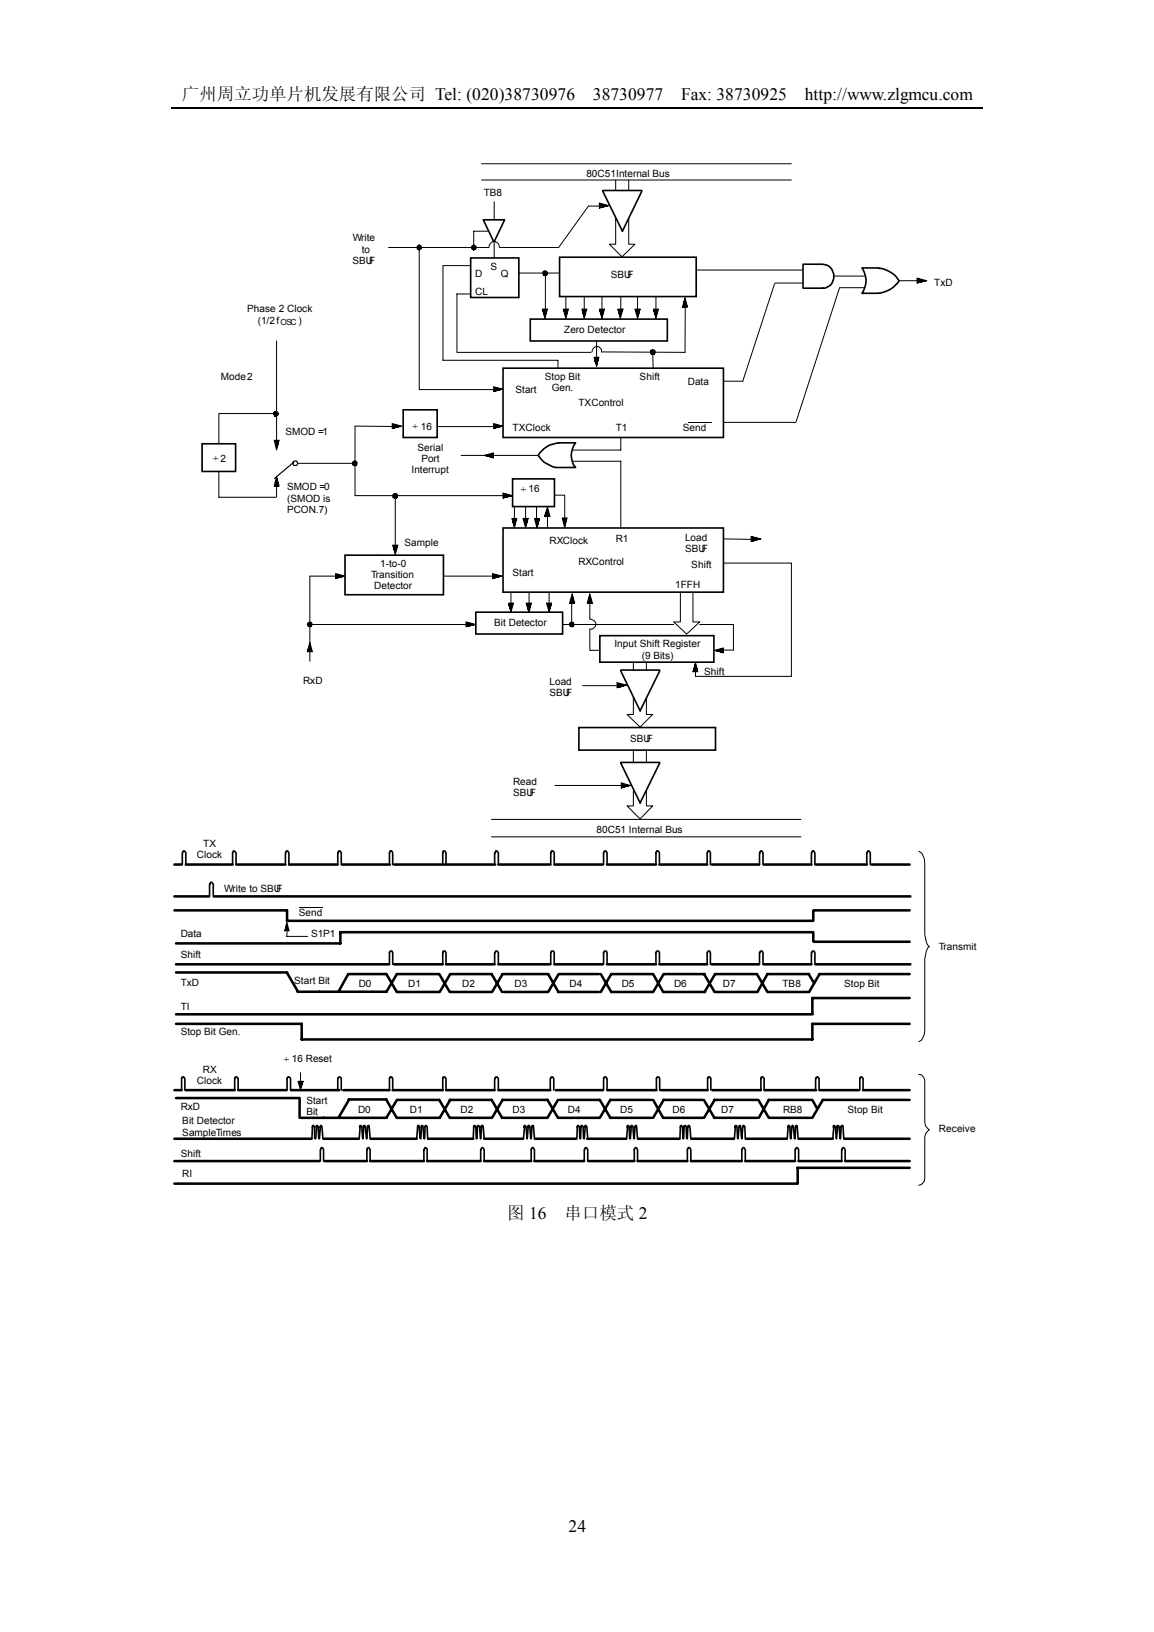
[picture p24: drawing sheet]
<svg xmlns="http://www.w3.org/2000/svg" width="210mm" height="297mm" viewBox="0 0 210 297" stroke-linecap="round" stroke-linejoin="round" font-family="sans-serif">
<defs><g id="words">
<g font-size="3.2">
<text x="33.1" y="18.2">广州周立功单片机发展有限公司 Tel: (020)38730976</text>
<text x="107.8" y="18.2">38730977</text>
<text x="123.9" y="18.2">Fax: 38730925</text>
<text x="146.4" y="18.2">http://www.zlgmcu.com</text>
<text x="92.3" y="221.9">图 16</text>
<text x="102.7" y="221.9">串口模式 2</text>
<text x="103.4" y="278.8">24</text>
</g>
<g font-size="1.8">
<text x="88" y="35.7">TB8</text>
<text x="106.7" y="32.2">80C51 Internal Bus</text>
<text x="64.1" y="48">SBUF</text>
<text x="64.2" y="43.9">Write</text>
<text x="65.8" y="46">to</text>
<text x="86.5" y="50.4">D</text>
<text x="86.5" y="53.6">CL</text>
<text x="89.2" y="49.2">S</text>
<text x="91.1" y="50.4">Q</text>
<text x="111.1" y="50.6">SBUF</text>
<text x="169.9" y="52.1">TxD</text>
<text x="45" y="56.8">Phase 2 Clock</text>
<text x="46.9" y="58.9">(1/2f</text>
<text x="54.3" y="58.9">)</text>
<text x="102.6" y="60.6">Zero Detector</text>
<text x="40.2" y="69.1">Mode2</text>
<text x="93.8" y="71.5">Start</text>
<text x="99.1" y="69.1">Stop Bit</text>
<text x="100.3" y="71.2">Gen.</text>
<text x="116.3" y="69.1">Shift</text>
<text x="125.1" y="70">Data</text>
<text x="105.2" y="73.8">TXControl</text>
<text x="38.7" y="83.9">÷ 2</text>
<text x="51.9" y="79.1">SMOD =1</text>
<text x="75" y="78.1">÷ 16</text>
<text x="76" y="82.1">Serial</text>
<text x="93.2" y="78.5">TXClock</text>
<text x="112" y="78.5">T1</text>
<text x="124.2" y="78.5">Send</text>
<text x="52.2" y="89.1">SMOD =0</text>
<text x="74.9" y="86.1">Interrupt</text>
<text x="76.6" y="84.1">Port</text>
<text x="94.7" y="89.5">÷ 16</text>
<text x="52.2" y="91.4">(SMOD is</text>
<text x="52.2" y="93.4">PCON.7)</text>
<text x="73.6" y="99.3">Sample</text>
<text x="100" y="99">RXClock</text>
<text x="112" y="98.7">R1</text>
<text x="124.6" y="98.5">Load</text>
<text x="124.6" y="100.5">SBUF</text>
<text x="67.5" y="105.2">Transition</text>
<text x="68.1" y="107.2">Detector</text>
<text x="69.1" y="103.1">1-to-0</text>
<text x="93.2" y="104.9">Start</text>
<text x="105.2" y="102.8">RXControl</text>
<text x="122.8" y="106.9">1FFH</text>
<text x="125.7" y="103.4">Shift</text>
<text x="89.9" y="114">Bit Detector</text>
<text x="111.8" y="117.8">Input Shift Register</text>
<text x="116.7" y="119.9">(9 Bits)</text>
<text x="55.1" y="124.5">RxD</text>
<text x="100" y="124.7">Load</text>
<text x="128.1" y="122.8">Shift</text>
<text x="100" y="126.7">SBUF</text>
<text x="114.6" y="135.1">SBUF</text>
<text x="93.3" y="142.9">Read</text>
<text x="93.3" y="145">SBUF</text>
<text x="37" y="154.2">TX</text>
<text x="108.5" y="151.5">80C51 Internal Bus</text>
<text x="35.8" y="156.2">Clock</text>
<text x="40.8" y="162.4">Write to SBU</text>
<text x="50.3" y="162.4">F</text>
<text x="54.4" y="166.8">Send</text>
<text x="32.9" y="170.6">Data</text>
<text x="56.6" y="170.6">S1P1</text>
<text x="170.8" y="173">Transmit</text>
<text x="32.9" y="174.4">Shift</text>
<text x="32.9" y="179.4">TxD</text>
<text x="53.5" y="179.1">Start Bit</text>
<text x="65.2" y="179.7">D0</text>
<text x="74.3" y="179.7">D1</text>
<text x="84.1" y="179.7">D2</text>
<text x="93.6" y="179.7">D3</text>
<text x="103.6" y="179.7">D4</text>
<text x="113.1" y="179.7">D5</text>
<text x="122.6" y="179.7">D6</text>
<text x="131.5" y="179.7">D7</text>
<text x="142.3" y="179.7">TB8</text>
<text x="153.6" y="179.7">Stop Bit</text>
<text x="32.9" y="183.8">TI</text>
<text x="32.9" y="188.4">Stop Bit Gen.</text>
<text x="35.8" y="197.3">Clock</text>
<text x="36.9" y="195.3">RX</text>
<text x="51.6" y="193.2">÷ 16 Reset</text>
<text x="32.9" y="201.9">RxD</text>
<text x="55.7" y="200.9">Start</text>
<text x="55.7" y="202.9">Bit</text>
<text x="65.1" y="202.6">D0</text>
<text x="74.6" y="202.6">D1</text>
<text x="83.8" y="202.6">D2</text>
<text x="93.2" y="202.6">D3</text>
<text x="103.3" y="202.6">D4</text>
<text x="112.8" y="202.6">D5</text>
<text x="122.3" y="202.6">D6</text>
<text x="131.2" y="202.6">D7</text>
<text x="142.4" y="202.6">RB8</text>
<text x="154.1" y="202.6">Stop Bit</text>
<text x="33.2" y="204.7">Bit Detector</text>
<text x="33.2" y="206.7">SampleTimes</text>
<text x="170.8" y="206.1">Receive</text>
<text x="32.9" y="210.5">Shift</text>
<text x="33.2" y="214.3">RI</text>
</g>
<text font-size="1.5" x="51" y="59.2">OSC</text>
</g></defs>
<path d="M31.2 19.6h147.6" fill="none" stroke="#000" stroke-width=".25"/>
<g fill="none" stroke="#000" stroke-width=".18">
<path d="M87.6 29.8h56.3M87.6 32.8h56.3M89.9 36.7v3.3M107 37.5l-5.4 7.5h-10.7M107.1 37.5h1.9M109 37.8v-.8l1.7 .4-1.7 .5M112 39.7v4.7h-1.2l2.3 2.3 2.4-2.3h-1.1v-4.6M112 32.8v1.9M114.4 32.8v1.9M76.3 45h.1M76.3 45v25.9h13.5M85.6 48.3h-5v17.3h20.9v1.4"/>
<path d="M85.6 53.5h-2.5v10.6M85.9 44.7l.3-.1 .2 .1 .2 .2v.3l-.4 .3-.2-.1-.2-.2zM86.2 45h.1M88.9 42.1h-2.7v2.9M89.9 43.9a1.1 1.1 0 0 1 .9 1.1M89.9 44v2.9M90.1 44a.96 .96 0 0 0-1.2 1h-18.2M94.4 49.7h7.4M98.7 56.3h.9l-.5 1.7zM98.8 49.4l.5-.1 .3 .2v.4l-.3 .3h-.4l-.2-.3zM99.2 49.7h.1M99.2 49.7v6.7"/>
<path d="M102.5 56.3l.4 1.7 .5-1.7h-.9M102.9 54v2.3M105.8 56.3l.5 1.7 .4-1.7h-.8M106.3 54v2.3M109 56.3l.5 1.7 .5-1.7h-.9M109.5 54v2.3M112.4 56.3l.4 1.7 .5-1.7M112.5 56.3h.9M112.9 54v2.3M115.5 56.3h.9l-.4 1.7zM116 54v2.3M118.8 56.3l.5 1.7 .5-1.7h-.9"/>
<path d="M119.3 54v2.3M124.6 54.2l.4 1.7h-.9zM124.6 55.9v8.2h-15.2v-.5l-.5-.5h-.3M126.6 49.1h19.5M140.9 51.6l-5.8 17.8h-3.4M141 51.5h5.1M151.7 50.2h5.7M152.7 52.4l-7.9 24.4M152.8 52.4h4.5M163.5 51.1h3.4M166.8 51.5v-.9l1.8 .5-1.8 .4M39.8 75.3h10.4"/>
<path d="M39.8 75.4v5.4M49.9 75l.4-.1a.42 .42 0 0 1 .3 .6l-.3 .2h-.3l-.3-.4zM50.2 75.3h.1M50.3 62.1v18.3M71.3 77.1l1.7 .5-1.7 .4zM72.7 77.6h-8.1v12.6h26.9M79.5 77.6h10.3M83.1 64.1h24.4M89.8 77.1l1.7 .5-1.7 .4zM89.8 71.2v-.8l1.7 .4-1.7 .5M108 65l.5 1.7 .4-1.7h-.8M108.5 62.1v2.8"/>
<path d="M108.7 63.1a.91 .91 0 0 0-1 1M112.9 79.7v2.2h-8.7M118.4 63.8l.5-.1 .3 .2v.4l-.3 .2h-.4l-.2-.2zM118.7 64.1h.1M118.7 64.1l.1 2.9M125.2 76.9h4.3M131.7 76.9h13M39.8 85.8v4.7M39.8 90.5h10.4M49.9 80.1h.9l-.5 1.8zM50.3 88v2.5M50.7 88.5h-.8l.4-1.8 .5 1.8"/>
<path d="M54.3 84.3h10.3M64.6 84.3h.1M71.4 99.2h1l-.5 1.7zM71.4 90.1l.3-.3h.4l.2 .3v.4l-.2 .2h-.4l-.3-.2zM71.9 90.3h.1M71.9 90.3v9.1M83.9 82.9h14.1M89.8 82.4l-1.7 .5 1.7 .5v-.9M91.5 90.6v-.9l1.7 .5-1.7 .5M93.1 94.4l.5 1.7 .4-1.7h-.8M93.6 92.2v2.2M95.1 94.4h1l-.5 1.7z"/>
<path d="M95.6 92.2v2.2M97.2 94.4h.9l-.4 1.7zM97.6 92.2v2.2M99.6 94v2.1M100 94h-1l.6-1.7 .4 1.7M100.9 90.1h1.8M102.2 94.3l.5 1.7 .4-1.7h-.8M102.7 90.2v4.2M104.2 83.9h8.7v12.2M131.6 98.1l5 .1M136.6 97.6l1.8 .5-1.8 .5zM56.1 113.3l.3-.1 .3 .1 .1 .4a.47 .47 0 0 1-.4 .4 .47 .47 0 0 1-.5-.4z"/>
<path d="M56.4 116.9l.4 1.7h-.9zM56.4 113.7h.1M56.4 113.7h28.4M61.1 105.2v-.8l1.7 .5-1.7 .4M61.1 104.9h-4.7v15.5M80.7 104.9h8.9M84.8 114v-.8l1.7 .5-1.7 .4M89.6 105.2v-.8l1.7 .5-1.7 .4M92.5 109.8l.4 1.6 .5-1.6h-.8M92.9 107.8v2.1M95.7 109.8l.5 1.6 .5-1.6h-.9M96.2 107.8v2.1"/>
<path d="M99.4 109.8h.9l-.4 1.6zM99.9 107.8v2.1M102.3 113.7h20.2M103.7 113.3l.3-.1 .3 .1 .2 .4a.47 .47 0 0 1-.5 .4 .47 .47 0 0 1-.5-.4zM104 113.7h.1M104 109.8v3.9M104.5 109.8h-.9l.5-1.7 .4 1.7M107.3 109.8v2.9M107.3 114.5v3.9M107.4 112.6a1.01 1.01 0 0 1 .9 1.2M107.4 118.4h1.7M107.7 109.8h-.9l.5-1.7 .5 1.7"/>
<path d="M108.3 113.7a.88 .88 0 0 1-.9 .8M123.8 107.8v5.4h-1.3l2.4 2.2 2.4-2.2h-1.3v-5.3M127.3 113.7h6.1v4.6h-1.8M129.9 118.4l1.7-.5v.9zM131.7 102.5h12.2M143.9 102.5v20.6h-17.4v-1.7M106 124.8h6.2M112.2 124.2l1.8 .5-1.8 .5zM115.2 126.9v3.1h-1.1l2.3 2.3 2.3-2.3h-1.1v-2.8M115.2 120.5v1.5M115.2 136.5v2.3M117.6 120.5v1.5"/>
<path d="M117.6 136.5v2.3M126 122.3h.9M126 122.3l.5-1.7 .4 1.7M89.4 149.1h56.3M89.4 152.3h56.3M100.9 143h12.2M113 142.5l1.7 .5-1.7 .4zM115.2 143.9v2.8h-1.1l2.3 2.4 2.3-2.4h-1.1v-2.8M167.1 154.9a1.92 1.92 0 0 1 1.1 2.2v13a3.1 3.1 0 0 0 .8 2.2M51.7 169.4h.8M51.8 169.4l.4-1.5 .4 1.5M52.2 169.6v.8h3.8"/>
<path d="M54.4 165.2h4.2M169 172.3l-.2 .2-.3 .6-.3 1.4v13a1.92 1.92 0 0 1-1.1 2.1M54.2 196.8l.5 1.5 .4-1.5h-.8M54.7 195.2v1.5M167.1 195.5a1.24 1.24 0 0 1 1.1 1.3v7.4a1.75 1.75 0 0 0 .8 1.4M169 205.7a1.77 1.77 0 0 0-.8 1.3v7.5a1.34 1.34 0 0 1-1.1 1.2"/>
<circle cx="76.2" cy="45" r=".44"/>
<circle cx="64.5" cy="84.3" r=".44"/>
</g>
<g fill="none" stroke="#000" stroke-width=".3">
<path d="M109.7 34.8l3.5 7.3 3.5-7.3M109.7 34.7h7M85.6 46.9h8.8v7.2h-8.8zM89.8 44l-1.9-4h3.9l-1.9 4M96.4 58.1h25v4h-25zM101.8 46.8h24.8v7.2h-24.8zM156.8 48.8h3a5.4 5.4 0 0 1 3.7 2.3 5.1 5.1 0 0 1-3.7 2.3h-3a3.9 3.9 0 0 0 0-4.6zM73.3 74.6h6.2v5h-6.2zM91.5 67h40.1v12.6h-40.1zM36.8 80.8h6.1v5h-6.1zM91.5 96.1h40.1v11.7h-40.1zM93.2 87.2h7.7v5h-7.7z"/>
<path d="M98.9 81.7a4.7 4.7 0 0 1 2.7-1.1h3.1a3.5 3.5 0 0 0 0 4.5h-3.6a4.6 4.6 0 0 1-3.2-2.2zM62.8 101h17.9v7.2h-17.9zM86.5 111.4h15.8v4h-15.8zM109.1 115.7h20.8v4.8h-20.8zM105.3 132.4h24.8v4.1h-24.8zM112.9 122.1l3.5 7.3 3.6-7.3M112.9 122h7.1M112.9 138.9l3.5 7.2 3.6-7.2M112.9 138.8h7.1M33.2 155.2v2.2M33.2 155.2l.2-.3 .4 .3v2.2M42.3 157.4v-2.2l.2-.3 .4 .3v2.2"/>
<path d="M51.9 155.2v2.2M52 155.2l.2-.3 .3 .3v2.2M61.4 155.2v2.2M61.5 155.2l.2-.3 .4 .3v2.2M70.8 157.4v-2.2l.2-.3a.38 .38 0 0 1 .4 .3v2.2M80.5 157.4v-2.2l.2-.3h.3l.1 .3v2.2M90 155.2v2.2M90.1 155.2l.1-.3h.2l.2 .3v2.2M100.2 157.4v-2.2l.1-.3h.3l.2 .3v2.2M109.8 157.4v-2.2l.2-.3 .4 .3v2.2M119.3 157.4v-2.2l.2-.3h.3l.1 .3v2.2M128.6 155.2v2.2"/>
<path d="M128.7 155.2l.1-.3h.3l.1 .3v2.2M138.1 155.2v2.2M138.2 155.2l.2-.3 .4 .3v2.2M147.6 155.2v2.2M147.7 155.2l.1-.3 .4 .3v2.2M157.7 155.2v2.2M157.7 155.2l.2-.3 .4 .3v2.2M38.1 161v2M38.2 161l.2-.4 .4 .4v2M70.8 175.5v-2.1l.2-.3h.3l.1 .3v2.1M80.5 175.5v-2.1l.2-.3h.3l.1 .3v2.1M90 173.4v2.1"/>
<path d="M90.1 173.4l.1-.3h.2l.2 .3v2.1M100.2 175.5v-2.1l.1-.3h.3l.2 .3v2.1M109.8 175.5v-2.1l.2-.3h.3l.1 .3v2.1M119.3 175.5v-2.1l.2-.3h.3l.1 .3v2.1M128.6 173.4v2.1M128.7 173.4l.1-.3h.3l.1 .3v2.1M138.1 173.4v2.1M138.2 173.4v-.2l.2-.1h.2l.2 .3v2.1M147.6 173.4v2.1M147.7 173.4v-.2l.1-.1h.3l.1 .3v2.1M33 198.4v-2.1l.2-.3h.3l.1 .3v2.1M42.7 198.4v-2.1l.2-.3h.3l.1 .3v2.1"/>
<path d="M52.2 198.4v-2.1l.2-.3h.3l.1 .3v2.1M61.4 198.4v-2.1l.3-.3h.2l.2 .3v2.1M70.8 198.4v-2.1l.2-.3a.33 .33 0 0 1 .4 .3v2.1M80.5 198.4v-2.1l.2-.3h.3l.1 .3v2.1M90 196.3v2.1M90.1 196.3l.1-.3h.2l.2 .3v2.1M100.1 196.3v2.1M100.2 196.3l.1-.3h.3l.1 .3v2.1M109.8 198.4v-2.1l.2-.3h.3l.1 .3v2.1M119.4 198.4v-2.1l.2-.3h.3l.1 .3v2.1M128.7 198.4v-2.1l.1-.3h.4l.1 .3v2.1M138.4 198.4v-2.1l.1-.3h.3l.2 .3v2.1"/>
<path d="M148.4 196.3v2.1M148.4 196.3l.2-.3h.2l.2 .3v2.1M156.4 198.4v-2.1l.2-.3h.2l.2 .3v2.1M57.2 207.2v-2.1l-.3-.2-.2 2.4M57.5 205.1l.1-.2 .3 .2 .1 2.1M57.6 205.1l-.2 2.2M58.2 205.1l.3-.2 .2 2.3M58.3 205.1l-.2 2.2M58.3 209.3v2M58.3 209.3l.2-.4 .2 .1 .2 .3v2M65.4 205.1l.1-.2 .3 .2 .2 2.1M65.5 205.1l-.2 2.2"/>
<path d="M66.1 205.1l.1-.2h.2l.1 .2 .1 2.1M66.2 205.1l-.2 2.2M66.7 211.3l.1-2.3 .1-.1 .4 .4v2M67.3 207.2l-.1-2.1-.1-.2h-.2l-.2 2.4M76.4 207.2l-.1-2.2-.3-.1-.2 2.4M77.1 207.2l-.2-2.2-.2-.1-.1 2.4M77.1 209.3v2M77.1 209.3l.2-.4 .4 .2v2.2M77.8 207.2l-.1-2.1-.3-.2-.2 2.4M86.6 207.2l-.1-2.1-.3-.2-.1 2.4M87.4 207.2l-.2-2.1-.3-.2-.1 2.4M87.4 209.3v2"/>
<path d="M87.5 205.1l.1-.2h.2l.3 2.3M87.5 209.3l.2-.4 .4 .4v2M87.6 205.1l-.2 2.2M95.3 205.1l.1-.2 .3 .2 .2 2.1M95.4 205.1l-.2 2.2M96 205.1l.1-.2h.2l.2 2.3M96.1 205.1l-.2 2.2M96.6 209.3v2M96.7 205.1l.1-.2h.2l.2 2.3M96.7 209.3l.1-.4 .4 .4v2M96.7 205.1l-.1 2.2M105.5 207.2l-.1-2.1-.3-.2-.2 2.4"/>
<path d="M106.1 207.2v-2.1l-.3-.2-.2 2.4M106.3 209.3v2M106.4 205.1v-.2h.2l.1 .2 .2 2.1M106.4 209.3l.1-.4 .4 .4v2M106.4 205.1l-.1 2.2M114.1 205.1v-.2l.3 .2 .1 2.1M114.1 205.1l-.1 2.2M114.7 205.1l.1-.2h.2l.1 .2 .2 2.1M114.8 205.1l-.1 2.2M115.4 211.3v-2l.2-.4 .4 .4v2M115.4 205.1l.2-.2h.2l.2 2.3M115.5 205.1l-.1 2.2"/>
<path d="M124.2 207.2l-.1-2.1-.3-.2-.1 2.4M124.9 207.2l-.1-2.1-.3-.2-.2 2.4M125 211.3v-2l.2-.4 .3 .1 .2 .3v2M125.7 207.2l-.2-2.1-.1-.2h-.2l-.2 2.4M133.7 205.1l.1-.2h.2l.2 2.3M133.7 205.1l-.1 2.2M134.9 207.2l-.2-2.1-.2-.2-.2 2.4M134.9 211.3v-2l.3-.4 .4 .4v2M135.6 207.2l-.1-2.1-.3-.2-.3 2.4M143.3 205.1l.1-.2h.2l.2 2.3M143.4 205.1l-.2 2.2M143.9 205.1l.3-.2 .3 2.3"/>
<path d="M144 205.1l-.1 2.2M144.6 209.3v2M144.7 209.3l.2-.4 .4 .4v2M145.2 207.2l-.2-2.2-.2-.1-.2 2.4M151.6 205.1l.1-.2 .2 .2 .2 2.1M151.7 205.1l-.2 2.2M152.2 205.1l.1-.2h.2l.1 .2 .2 2.1M152.3 205.1l-.1 2.2M153.1 209.3v2M153.2 209.3l.1-.4 .4 .4v2M153.5 207.2l-.2-2.2-.2-.1-.2 2.4"/>
</g>
<g fill="#000">
<path d="M109 37l.2 .1zM109 37.1h.4zM109 37.1h.5zM109 37.1l.7 .1zM109 37.2h.8zM109 37.2l1 .1zM109 37.3h1.2zM109 37.3l1.3 .1zM109 37.4h1.5zM109 37.4h1.6zM109 37.4l1.7 .1zM109 37.5h1.5z"/>
<path d="M109 37.5l1.3 .1zM109 37.6h1.2zM109 37.6l1 .1zM109 37.7h.9zM109 37.7h.7zM109 37.7l.6 .1zM109 37.8h.4zM109 37.8l.3 .1zM109 37.9h.1zM75.8 45.1h.9zM75.8 45h.9zM75.8 45l.9 .1z"/>
<path d="M75.8 45.1l.9 .1zM75.9 44.9l.7 .1zM75.9 45.2h.8zM75.9 45.2l.7 .1zM75.9 44.9h.7zM75.9 45.3h.7zM75.9 45.3l.7 .1zM76 44.8h.6zM76 44.8l.6 .1zM76 45.4h.6zM76 44.7l.5 .1zM76 45.4h.5z"/>
<path d="M76.1 44.7h.3zM76.1 45.4l.3 .1zM76.2 44.6l.1 .1zM76.2 45.5h.1zM85.8 44.9l.8 .1zM85.8 45h.8zM85.8 45l.8 .1zM85.8 45.1h.8zM85.8 45.1l.8 .1zM85.8 45.2h.8zM85.8 45.2l.8 .1zM85.8 44.9h.7z"/>
<path d="M85.8 44.9h.8zM85.8 45.3h.8zM85.8 45.3l.7 .1zM85.9 44.8h.6zM85.9 44.8l.6 .1zM85.9 45.4h.6zM85.9 44.7l.5 .1zM86 45.4h.4zM86 44.7h.4zM86 45.4l.4 .1zM86.1 44.6l.2 .1zM86.1 45.5h.1z"/>
<path d="M98.7 56.3h.9zM98.7 56.3l.9 .1zM98.7 56.4h.8zM98.7 56.4l.8 .1zM98.7 56.5h.8zM98.7 56.5l.8 .1zM98.7 56.6h.8zM98.7 56.6l.8 .1zM98.7 56.7h.8zM98.7 49.6h.9zM98.7 49.6l.9 .1zM98.7 49.7h.9z"/>
<path d="M98.7 49.7l.9 .1zM98.7 49.8h.9zM98.7 49.8l.9 .1zM98.7 49.9h.9zM98.8 56.7h.7zM98.8 56.7l.7 .1zM98.8 56.8h.7zM98.8 49.5h.7zM98.8 49.5l.7 .1zM98.8 49.9l.7 .1zM98.8 50h.7zM98.8 56.8l.6 .1z"/>
<path d="M98.8 56.9h.6zM98.8 56.9l.6 .1zM98.8 57h.6zM98.8 49.4l.6 .1zM98.8 50l.6 .1zM98.9 57h.5zM98.9 57l.5 .1zM98.9 57.1h.5zM98.9 49.4h.5zM98.9 50.1h.5zM98.9 57.1l.5 .1zM98.9 57.2h.4z"/>
<path d="M98.9 57.2l.4 .1zM98.9 57.3h.4zM98.9 50.1l.5 .1zM98.9 57.3l.4 .1zM98.9 57.4h.4zM98.9 57.4l.4 .1zM98.9 49.3l.4 .1zM99 57.5h.2zM99 57.5l.2 .1zM99 57.6h.2zM99 57.6l.2 .1zM99 57.7h.2z"/>
<path d="M99 57.7l.2 .1zM99.1 57.8h.1zM99.1 57.8l.1 .1zM99.1 57.9h.1zM102.5 56.3h.9zM102.5 56.3l.9 .1zM102.5 56.4h.8zM102.5 56.4l.8 .1zM102.5 56.5h.8zM102.5 56.5l.8 .1zM102.5 56.6h.8zM102.5 56.6l.8 .1z"/>
<path d="M102.5 56.7h.8zM102.6 56.7h.7zM102.6 56.7l.7 .1zM102.6 56.8h.7zM102.6 56.8l.6 .1zM102.6 56.9h.6zM102.6 56.9l.6 .1zM102.6 57h.6zM102.7 57h.5zM102.7 57l.5 .1zM102.7 57.1h.5zM102.7 57.1l.5 .1z"/>
<path d="M102.7 57.2h.4zM102.7 57.2l.4 .1zM102.7 57.3h.4zM102.8 57.3h.3zM102.8 57.3l.3 .1zM102.8 57.4h.3zM102.8 57.4l.3 .1zM102.8 57.5h.3zM102.8 57.5l.3 .1zM102.8 57.6h.3zM102.8 57.6h.2zM102.8 57.6l.2 .1z"/>
<path d="M102.8 57.7h.2zM102.8 57.7l.2 .1zM102.9 57.8h.1zM102.9 57.8l.1 .1zM102.9 57.9h.1zM105.8 56.3h.9zM105.8 56.3l.9 .1zM105.9 56.4h.8zM105.9 56.4l.8 .1zM105.9 56.5h.8zM105.9 56.5l.8 .1zM105.9 56.6h.8z"/>
<path d="M105.9 56.6l.8 .1zM105.9 56.7h.8zM106 56.7h.6zM106 56.7l.6 .1zM106 56.8h.6zM106 56.8l.6 .1zM106 56.9h.6zM106 56.9l.6 .1zM106 57h.6zM106 57h.5zM106.1 57l.4 .1zM106.1 57.1h.4z"/>
<path d="M106.1 57.1l.4 .1zM106.1 57.2h.4zM106.1 57.2l.4 .1zM106.1 57.3h.4zM106.1 57.3h.3zM106.1 57.3l.3 .1zM106.1 57.4h.3zM106.1 57.4l.3 .1zM106.1 57.5h.3zM106.1 57.5l.3 .1zM106.2 57.6h.2zM106.2 57.6l.2 .1z"/>
<path d="M106.2 57.7h.2zM106.2 57.7l.2 .1zM106.2 57.8h.1zM106.2 57.8l.1 .1zM109 56.3h1zM109 56.3l1 .1zM109.1 56.4h.8zM109.1 56.4l.8 .1zM109.1 56.5h.8zM109.1 56.5l.8 .1zM109.1 56.6h.8zM109.1 56.6l.8 .1z"/>
<path d="M109.1 56.7h.8zM109.1 56.7h.7zM109.1 56.7l.7 .1zM109.1 56.8h.7zM109.2 56.8l.6 .1zM109.2 56.9h.6zM109.2 56.9l.6 .1zM109.2 57h.6zM109.2 57h.5zM109.2 57l.5 .1zM109.2 57.1h.5zM109.3 57.1l.4 .1z"/>
<path d="M109.3 57.2h.4zM109.3 57.2l.4 .1zM109.3 57.3h.4zM109.3 57.3l.4 .1zM109.3 57.4h.4zM109.3 57.4l.4 .1zM109.4 57.5h.2zM109.4 57.5l.2 .1zM109.4 57.6h.2zM109.4 57.6l.2 .1zM109.4 57.7h.2zM109.4 57.7l.2 .1z"/>
<path d="M109.4 57.8h.1zM109.4 57.8l.1 .1zM109.4 57.9h.1zM112.4 56.3h.9zM112.4 56.3l.9 .1zM112.4 56.4h.9zM112.4 56.4l.9 .1zM112.4 56.5h.9zM112.5 56.5l.7 .1zM112.5 56.6h.7zM112.5 56.6l.7 .1zM112.5 56.7h.7z"/>
<path d="M112.5 56.7l.7 .1zM112.5 56.8h.7zM112.5 56.8l.6 .1zM112.5 56.9h.6zM112.5 56.9l.6 .1zM112.5 57h.6zM112.6 57h.5zM112.6 57l.5 .1zM112.6 57.1h.5zM112.6 57.1l.5 .1zM112.6 57.2h.4zM112.6 57.2l.4 .1z"/>
<path d="M112.6 57.3h.4zM112.7 57.3h.3zM112.7 57.3l.3 .1zM112.7 57.4h.3zM112.7 57.4l.3 .1zM112.7 57.5h.3zM112.7 57.5l.3 .1zM112.7 57.6h.3zM112.7 57.6h.2zM112.7 57.6l.2 .1zM112.7 57.7h.2zM112.7 57.7l.2 .1z"/>
<path d="M112.8 57.8h.1zM112.8 57.8l.1 .1zM112.8 57.9h.1zM115.5 56.3h.9zM115.5 56.3l.9 .1zM115.5 56.4h.9zM115.5 56.4l.9 .1zM115.5 56.5h.9zM115.6 56.5l.7 .1zM115.6 56.6h.7zM115.6 56.6l.7 .1zM115.6 56.7h.7z"/>
<path d="M115.6 56.7l.7 .1zM115.6 56.8h.7zM115.7 56.8l.6 .1zM115.7 56.9h.6zM115.7 56.9l.6 .1zM115.7 57h.6zM115.7 57h.5zM115.7 57l.5 .1zM115.7 57.1h.5zM115.8 57.1l.4 .1zM115.8 57.2h.4zM115.8 57.2l.4 .1z"/>
<path d="M115.8 57.3h.4zM115.8 57.3h.3zM115.8 57.3l.3 .1zM115.8 57.4h.3zM115.8 57.4l.3 .1zM115.8 57.5h.3zM115.8 57.5l.3 .1zM115.8 57.6h.3zM115.9 57.6h.1zM115.9 57.6l.1 .1zM115.9 57.7h.1zM115.9 57.7l.1 .1z"/>
<path d="M115.9 57.8h.1zM115.9 57.8l.1 .1zM115.9 57.9h.1zM118.8 56.3h1zM118.8 56.3l1 .1zM118.9 56.4h.8zM118.9 56.4l.8 .1zM118.9 56.5h.8zM118.9 56.5l.8 .1zM118.9 56.6h.8zM118.9 56.6l.8 .1zM118.9 56.7h.8z"/>
<path d="M119 56.7h.6zM119 56.7l.6 .1zM119 56.8h.6zM119 56.8l.6 .1zM119 56.9h.6zM119 56.9l.6 .1zM119 57h.6zM119.1 57h.5zM119.1 57l.5 .1zM119.1 57.1h.5zM119.1 57.1l.5 .1zM119.1 57.2h.4z"/>
<path d="M119.1 57.2l.4 .1zM119.1 57.3h.4zM119.1 57.3l.4 .1zM119.1 57.4h.4zM119.1 57.4l.4 .1zM119.2 57.5h.2zM119.2 57.5l.2 .1zM119.2 57.6h.2zM119.2 57.6l.2 .1zM119.2 57.7h.2zM119.2 57.7l.2 .1zM119.3 57.8h.1z"/>
<path d="M119.3 57.8l.1 .1zM119.3 57.9h.1zM124.1 55.9h.9zM124.2 55.7h.8zM124.2 55.7l.8 .1zM124.2 55.8h.8zM124.2 55.8l.8 .1zM124.2 55.5l.7 .1zM124.2 55.6h.7zM124.2 55.6l.8 .1zM124.3 55.4h.6zM124.3 55.4l.6 .1z"/>
<path d="M124.3 55.5h.6zM124.3 55.2l.6 .1zM124.3 55.3h.6zM124.3 55.3l.6 .1zM124.3 55.1h.5zM124.3 55.1l.6 .1zM124.3 55.2h.6zM124.4 54.9l.4 .1zM124.4 55h.4zM124.4 55l.4 .1zM124.4 55.1h.4zM124.4 54.8h.3z"/>
<path d="M124.4 54.8h.4zM124.4 54.8l.4 .1zM124.4 54.9h.4zM124.5 54.6l.2 .1zM124.5 54.7h.2zM124.5 54.7l.2 .1zM124.5 54.5h.2zM124.5 54.5l.2 .1zM124.5 54.6h.2zM124.6 54.3v.1zM124.6 54.4v.1zM166.8 50.7h.2z"/>
<path d="M166.8 50.7l.4 .1zM166.8 50.8h.6zM166.8 50.8l.7 .1zM166.8 50.9h.9zM166.8 50.9h1zM166.8 50.9l1.2 .1zM166.8 51h1.4zM166.8 51l1.5 .1zM166.8 51.1h1.7zM166.8 51.1l1.8 .1zM166.8 51.2h1.5zM166.8 51.2h1.4z"/>
<path d="M166.8 51.2l1.2 .1zM166.8 51.3h1zM166.8 51.3l.8 .1zM166.8 51.4h.6zM166.8 51.4l.5 .1zM166.8 51.5h.3zM166.8 51.5h.1zM49.7 75.3h.9zM49.7 75.3l.9 .1zM49.8 75.2h.8zM49.8 75.2l.8 .1zM49.8 75.4h.8z"/>
<path d="M49.8 75.4l.8 .1zM49.8 75.1l.8 .1zM49.8 75.5h.8zM49.8 75l.7 .1zM49.8 75.1h.7zM49.8 75.5l.7 .1zM49.9 75h.6zM49.9 75.6h.6zM49.9 75h.5zM49.9 75.6l.5 .1zM50 75.7h.4zM50 75.7l.3 .1z"/>
<path d="M50 74.9l.3 .1zM71.3 77.2h.3zM71.3 77.2h.4zM71.3 77.2l.6 .1zM71.3 77.3h.7zM71.3 77.3l.9 .1zM71.3 77.4h1zM71.3 77.4h1.2zM71.3 77.4l1.3 .1zM71.3 77.5h1.5zM71.3 77.5l1.7 .1zM71.3 77.6h1.7z"/>
<path d="M71.3 77.6l1.5 .1zM71.3 77.7h1.4zM71.3 77.7h1.2zM71.3 77.7l1.1 .1zM71.3 77.8h.9zM71.3 77.8l.8 .1zM71.3 77.9h.6zM71.3 77.9l.5 .1zM71.3 78h.3zM71.3 78h.1zM89.8 77.2h.2zM89.8 77.2h.3z"/>
<path d="M89.8 77.2l.5 .1zM89.8 77.3h.6zM89.8 77.3l.8 .1zM89.8 77.4h1zM89.8 77.4h1.1zM89.8 77.4l1.3 .1zM89.8 77.5h1.4zM89.8 77.5l1.6 .1zM89.8 77.6h1.7zM89.8 77.6l1.5 .1zM89.8 77.7h1.3zM89.8 77.7h1.1z"/>
<path d="M89.8 77.7l1 .1zM89.8 77.8h.8zM89.8 77.8l.7 .1zM89.8 77.9h.6zM89.8 77.9l.4 .1zM89.8 78h.2zM89.8 70.5h.2zM89.8 70.5h.4zM89.8 70.5l.6 .1zM89.8 70.6h.7zM89.8 70.6l.9 .1zM89.8 70.7h1.1z"/>
<path d="M89.8 70.7l1.2 .1zM89.8 70.8h1.4zM89.8 70.8h1.6zM89.8 70.8l1.7 .1zM89.8 70.9h1.5zM89.8 70.9l1.3 .1zM89.8 71h1.2zM89.8 71l1 .1zM89.8 71.1h.9zM89.8 71.1h.7zM89.8 71.1l.6 .1zM89.8 71.2h.4z"/>
<path d="M89.8 71.2l.3 .1zM89.8 71.3h.1zM108 65l.9 .1zM108 65.1h.9zM108.1 65.1l.8 .1zM108.1 65.2h.8zM108.1 65.2l.8 .1zM108.1 65.3h.8zM108.1 65.3l.8 .1zM108.1 65.4h.8zM108.1 65.4l.8 .1zM108.2 65.5h.7z"/>
<path d="M108.2 65.5l.6 .1zM108.2 65.6h.6zM108.2 65.6l.6 .1zM108.2 65.7h.6zM108.2 65.7l.6 .1zM108.3 65.8h.5zM108.3 65.8l.4 .1zM108.3 65.9h.4zM108.3 65.9l.4 .1zM108.3 66h.4zM108.3 66l.4 .1zM108.3 66.1h.4z"/>
<path d="M108.3 66.1l.4 .1zM108.3 66.2h.3zM108.4 66.2l.2 .1zM108.4 66.3h.2zM108.4 66.3l.2 .1zM108.4 66.4h.2zM108.4 66.4l.2 .1zM108.4 66.5h.2zM108.5 66.5l.1 .1zM108.5 66.6h.1zM108.5 66.6l.1 .1zM108.5 66.7h.1z"/>
<path d="M118.3 63.9h.9zM118.3 63.9l.9 .1zM118.3 64h.9zM118.3 64l.9 .1zM118.3 64.1h.9zM118.3 64.1l.9 .1zM118.3 64.2h.9zM118.3 64.2l.9 .1zM118.3 64.3h.9zM118.4 63.8l.7 .1zM118.4 63.9h.7zM118.4 64.3l.7 .1z"/>
<path d="M118.4 63.8h.6zM118.4 64.4h.6zM118.5 63.7l.5 .1zM118.5 64.4l.5 .1zM118.5 64.5h.5zM118.5 63.7h.4zM49.9 88.4l.8 .1zM49.9 88.5h.9zM49.9 80.2h.9zM49.9 80.2l.8 .1zM49.9 88.2l.8 .1zM49.9 88.3h.8z"/>
<path d="M49.9 88.3l.8 .1zM49.9 88.4h.8zM49.9 80.3h.8zM49.9 80.3l.8 .1zM49.9 80.4h.8zM49.9 80.4l.8 .1zM50 88.1h.6zM50 88.1l.7 .1zM50 88.2h.7zM50 80.5h.7zM50 80.5l.7 .1zM50 80.6h.6z"/>
<path d="M50 87.9h.6zM50 87.9l.6 .1zM50 88h.6zM50 88l.6 .1zM50 80.6l.6 .1zM50 80.7h.6zM50 80.7l.6 .1zM50 80.8h.6zM50.1 87.7l.5 .1zM50.1 87.8h.5zM50.1 87.8l.5 .1zM50.1 87.9h.5z"/>
<path d="M50.1 80.8h.5zM50.1 80.8l.5 .1zM50.1 80.9h.5zM50.1 80.9l.5 .1zM50.1 87.5l.4 .1zM50.1 87.6h.4zM50.1 87.6l.5 .1zM50.1 87.7h.5zM50.1 81h.5zM50.1 81l.5 .1zM50.1 81.1h.4zM50.1 81.1l.4 .1z"/>
<path d="M50.1 87.4h.4zM50.1 87.4l.4 .1zM50.1 87.5h.4zM50.1 81.2h.4zM50.1 81.2l.4 .1zM50.1 81.3h.4zM50.2 87.2h.2zM50.2 87.2l.2 .1zM50.2 87.3h.2zM50.2 87.3l.3 .1zM50.2 81.3l.3 .1zM50.2 81.4h.2z"/>
<path d="M50.2 81.4l.2 .1zM50.2 81.5h.2zM50.2 87l.2 .1zM50.2 87.1h.2zM50.2 87.1l.2 .1zM50.2 81.5l.2 .1zM50.2 81.6h.2zM50.2 81.6l.2 .1zM50.3 86.8v.1zM50.3 86.9v.1zM50.3 87h.1zM50.3 81.7h.1z"/>
<path d="M50.3 81.7v.1zM50.3 81.8v.1zM64.1 84.2l.9 .1zM64.1 84.3h.9zM64.1 84.3l.9 .1zM64.1 84.4h.9zM64.1 84.4l.9 .1zM64.1 84.5h.9zM64.1 84.5l.9 .1zM64.1 84.1l.8 .1zM64.1 84.2h.9zM64.1 84.6h.8z"/>
<path d="M64.2 84.1h.7zM64.2 84.6l.7 .1zM64.2 84.7h.6zM64.3 84l.5 .1zM64.4 84h.3zM64.4 84.7l.3 .1zM64.4 84.8h.2zM64.5 83.9l.1 .1zM71.4 99.3h1zM71.4 90.1h.9zM71.4 90.1l.9 .1zM71.4 90.2h.9z"/>
<path d="M71.4 90.2l.9 .1zM71.4 90.3h.9zM71.4 90.3l.9 .1zM71.4 90.4h.9zM71.4 90.4l.9 .1zM71.4 90.5h.9zM71.5 99.3l.8 .1zM71.5 99.4h.8zM71.5 99.4l.8 .1zM71.5 99.5h.8zM71.5 90.1h.7zM71.5 90.5l.7 .1z"/>
<path d="M71.5 90.6h.7zM71.5 99.5l.8 .1zM71.5 99.6h.8zM71.5 99.6l.8 .1zM71.5 90l.7 .1zM71.5 90.6l.7 .1zM71.6 99.7h.6zM71.6 99.7l.6 .1zM71.6 99.8h.6zM71.6 90h.6zM71.6 99.8l.6 .1zM71.6 99.9h.6z"/>
<path d="M71.6 99.9l.6 .1zM71.6 89.9l.5 .1zM71.6 90.7h.5zM71.6 100h.6zM71.6 89.9h.5zM71.7 89.9h.4zM88.1 82.9l1.7 .1zM88.2 82.9h1.6zM88.3 83h1.5zM88.3 82.8l1.5 .1zM88.4 83h1.4zM88.5 82.8h1.3z"/>
<path d="M88.6 83l1.2 .1zM88.6 82.7l1.2 .1zM88.7 83.1h1.1zM88.8 82.7h1zM88.9 83.1l.9 .1zM89 82.7h.8zM89 83.2h.8zM89.1 82.6l.7 .1zM89.2 83.2h.6zM89.3 82.6h.5zM89.3 83.2l.5 .1zM89.4 82.5l.4 .1z"/>
<path d="M89.5 83.3h.3zM89.5 82.5h.3zM89.7 83.3l.1 .1zM91.5 89.8l.2 .1zM91.5 89.9h.4zM91.5 89.9h.5zM91.5 89.9l.7 .1zM91.5 90h.8zM91.5 90l1 .1zM91.5 90.1h1.1zM91.5 90.1h1.3zM91.5 90.1l1.4 .1z"/>
<path d="M91.5 90.2h1.6zM91.5 90.2l1.7 .1zM91.5 90.3h1.5zM91.5 90.3l1.3 .1zM91.5 90.4h1.2zM91.5 90.4h1zM91.5 90.4l.9 .1zM91.5 90.5h.7zM91.5 90.5l.5 .1zM91.5 90.6h.4zM91.5 90.6l.3 .1zM91.5 90.7h.1z"/>
<path d="M93.1 94.4h.9zM93.1 94.4l.9 .1zM93.1 94.5h.9zM93.1 94.5l.9 .1zM93.1 94.6h.9zM93.2 94.6l.8 .1zM93.2 94.7h.7zM93.2 94.7l.7 .1zM93.2 94.8h.7zM93.2 94.8l.7 .1zM93.2 94.9h.7zM93.2 94.9l.7 .1z"/>
<path d="M93.3 95h.6zM93.3 95l.5 .1zM93.3 95.1h.5zM93.3 95.1l.5 .1zM93.3 95.2h.5zM93.3 95.2l.5 .1zM93.4 95.3h.4zM93.4 95.3l.4 .1zM93.4 95.4h.3zM93.4 95.4l.3 .1zM93.4 95.5h.3zM93.4 95.5l.3 .1z"/>
<path d="M93.4 95.6h.3zM93.4 95.6l.3 .1zM93.4 95.7h.3zM93.5 95.7l.2 .1zM93.5 95.8h.2zM93.5 95.8l.2 .1zM93.5 95.9h.1zM93.5 95.9l.1 .1zM93.5 96h.1zM95.1 94.4h1zM95.1 94.4l1 .1zM95.2 94.5h.8z"/>
<path d="M95.2 94.5l.8 .1zM95.2 94.6h.8zM95.2 94.6l.8 .1zM95.2 94.7h.8zM95.2 94.7l.8 .1zM95.2 94.8h.8zM95.3 94.8h.6zM95.3 94.8l.6 .1zM95.3 94.9h.6zM95.3 94.9l.6 .1zM95.3 95h.6zM95.3 95l.6 .1z"/>
<path d="M95.3 95.1h.6zM95.3 95.1l.6 .1zM95.3 95.2h.6zM95.3 95.2l.6 .1zM95.4 95.3h.4zM95.4 95.3l.4 .1zM95.4 95.4h.4zM95.4 95.4l.4 .1zM95.4 95.5h.4zM95.4 95.5l.4 .1zM95.5 95.6h.2zM95.5 95.6l.2 .1z"/>
<path d="M95.5 95.7h.2zM95.5 95.7l.2 .1zM95.5 95.8h.2zM95.5 95.8l.2 .1zM95.5 95.9h.2zM95.6 95.9v.1zM95.6 96v.1zM97.2 94.4h.9zM97.2 94.4l.9 .1zM97.3 94.5h.8zM97.3 94.5l.8 .1zM97.3 94.6h.8z"/>
<path d="M97.3 94.6l.8 .1zM97.3 94.7h.8zM97.3 94.7l.8 .1zM97.3 94.8h.8zM97.3 94.8h.7zM97.3 94.8l.7 .1zM97.3 94.9h.7zM97.3 94.9l.7 .1zM97.4 95h.6zM97.4 95l.6 .1zM97.4 95.1h.6zM97.4 95.1h.5z"/>
<path d="M97.4 95.1l.5 .1zM97.4 95.2h.5zM97.4 95.2l.5 .1zM97.5 95.3h.4zM97.5 95.3l.4 .1zM97.5 95.4h.4zM97.5 95.4l.3 .1zM97.5 95.5h.3zM97.5 95.5l.3 .1zM97.6 95.6h.2zM97.6 95.6l.2 .1zM97.6 95.7h.2z"/>
<path d="M97.6 95.7l.2 .1zM97.6 95.8h.2zM97.6 95.8l.2 .1zM97.6 95.9h.2zM97.6 95.9h.1zM97.6 95.9l.1 .1zM97.6 96h.1zM97.6 96l.1 .1zM99 94h1zM99.1 93.9h.9zM99.1 93.9l.9 .1zM99.1 94h.9z"/>
<path d="M99.1 93.7l.9 .1zM99.1 93.8h.9zM99.1 93.8l.9 .1zM99.2 93.6h.7zM99.2 93.6l.7 .1zM99.2 93.7h.8zM99.2 93.5h.7zM99.2 93.5l.7 .1zM99.2 93.3l.6 .1zM99.2 93.4h.7zM99.2 93.4l.7 .1zM99.3 93.2h.5z"/>
<path d="M99.3 93.2l.5 .1zM99.3 93.3h.5zM99.3 93.1h.5zM99.3 93.1l.5 .1zM99.4 92.9l.4 .1zM99.4 93h.4zM99.4 93l.4 .1zM99.4 92.8l.3 .1zM99.4 92.9h.3zM99.4 92.9h.4zM99.5 92.6l.2 .1zM99.5 92.7h.2z"/>
<path d="M99.5 92.7l.2 .1zM99.5 92.8h.2zM99.5 92.5l.1 .1zM99.5 92.6h.2zM99.5 92.4h.1zM99.5 92.4l.1 .1zM99.5 92.5h.1zM102.2 94.3h.9zM102.2 94.3l.9 .1zM102.3 94.4h.8zM102.3 94.4l.8 .1zM102.3 94.5h.8z"/>
<path d="M102.3 94.5l.8 .1zM102.3 94.6h.8zM102.3 94.6l.8 .1zM102.3 94.7h.8zM102.4 94.7l.7 .1zM102.4 94.8h.6zM102.4 94.8l.6 .1zM102.4 94.9h.6zM102.4 94.9l.6 .1zM102.4 95h.6zM102.5 95l.5 .1zM102.5 95.1h.5z"/>
<path d="M102.5 95.1h.4zM102.5 95.1l.4 .1zM102.5 95.2h.4zM102.5 95.2l.4 .1zM102.5 95.3h.4zM102.5 95.3l.4 .1zM102.5 95.4h.4zM102.5 95.4l.3 .1zM102.6 95.5h.2zM102.6 95.5l.2 .1zM102.6 95.6h.2zM102.6 95.6l.2 .1z"/>
<path d="M102.6 95.7h.2zM102.6 95.7l.2 .1zM102.6 95.8h.2zM102.7 95.8l.1 .1zM102.7 95.9h.1zM136.6 97.7h.2zM136.6 97.7l.4 .1zM136.6 97.8h.6zM136.6 97.8l.7 .1zM136.6 97.9h.9zM136.6 97.9h1zM136.6 97.9l1.2 .1z"/>
<path d="M136.6 98h1.4zM136.6 98l1.5 .1zM136.6 98.1h1.7zM136.6 98.1h1.8zM136.6 98.1l1.6 .1zM136.6 98.2h1.4zM136.6 98.2l1.3 .1zM136.6 98.3h1.1zM136.6 98.3l1 .1zM136.6 98.4h.8zM136.6 98.4h.6zM136.6 98.4l.4 .1z"/>
<path d="M136.6 98.5h.3zM136.6 98.5l.1 .1zM55.9 118.6h.9zM55.9 113.7h.9zM55.9 118.4l.9 .1zM55.9 118.5h.9zM55.9 118.5l.9 .1zM55.9 113.6h.9zM55.9 113.6l.9 .1zM55.9 113.7l.9 .1zM55.9 113.8h.9zM56 118.3h.7z"/>
<path d="M56 118.3l.7 .1zM56 118.4h.7zM56 113.5l.7 .1zM56 113.6h.8zM56 113.8l.7 .1zM56 118.1l.7 .1zM56 118.2h.7zM56 118.2l.7 .1zM56 113.4l.7 .1zM56 113.5h.7zM56 113.9h.7zM56.1 118h.6z"/>
<path d="M56.1 118l.6 .1zM56.1 118.1h.6zM56.1 113.3l.6 .1zM56.1 113.4h.6zM56.1 113.9l.6 .1zM56.1 114h.6zM56.1 117.8l.5 .1zM56.1 117.9h.5zM56.1 117.9l.5 .1zM56.1 117.7h.5zM56.1 117.7l.5 .1zM56.1 117.8h.5z"/>
<path d="M56.1 114l.5 .1zM56.2 117.5h.3zM56.2 117.5l.3 .1zM56.2 117.6h.3zM56.2 117.6l.3 .1zM56.2 113.3h.3zM56.2 114.1h.3zM56.2 117.4h.3zM56.2 117.4l.3 .1zM56.3 117.2h.1zM56.3 117.2l.1 .1zM56.3 117.3h.1z"/>
<path d="M56.3 117.3l.1 .1zM56.3 113.3h.1zM56.3 117l.1 .1zM56.3 117.1h.1zM56.3 117.1l.1 .1zM61.1 104.5h.2zM61.1 104.5h.3zM61.1 104.5l.5 .1zM61.1 104.6h.6zM61.1 104.6l.8 .1zM61.1 104.7h.9zM61.1 104.7l1.1 .1z"/>
<path d="M61.1 104.8h1.2zM61.1 104.8h1.4zM61.1 104.8l1.6 .1zM61.1 104.9h1.7zM61.1 104.9l1.4 .1zM61.1 105h1.3zM61.1 105l1.1 .1zM61.1 105.1h1zM61.1 105.1h.8zM61.1 105.1l.7 .1zM61.1 105.2h.5zM61.1 105.2l.4 .1z"/>
<path d="M61.1 105.3h.2zM71.6 100l.6 .1zM71.6 100.1h.6zM71.7 100.1h.5zM71.7 100.1l.4 .1zM71.7 100.2h.4zM71.7 100.2l.4 .1zM71.7 100.3h.4zM71.7 100.3l.4 .1zM71.7 100.4h.4zM71.8 100.4l.2 .1zM71.8 100.5h.2z"/>
<path d="M71.8 100.5l.2 .1zM71.8 100.6h.2zM71.8 100.6l.2 .1zM71.8 100.7h.2zM71.9 100.7v.1zM71.9 100.8v.1zM84.8 113.3h.2zM84.8 113.3h.3zM84.8 113.3l.5 .1zM84.8 113.4h.7zM84.8 113.4l.8 .1zM84.8 113.5h1z"/>
<path d="M84.8 113.5l1.2 .1zM84.8 113.6h1.3zM84.8 113.6h1.5zM84.8 113.6l1.7 .1zM84.8 113.7h1.7zM84.8 113.7l1.5 .1zM84.8 113.8h1.3zM84.8 113.8l1.2 .1zM84.8 113.9h1zM84.8 113.9h.8zM84.8 113.9l.6 .1zM84.8 114h.4z"/>
<path d="M84.8 114l.3 .1zM84.8 114.1h.1zM89.6 104.5h.2zM89.6 104.5h.4zM89.6 104.5l.5 .1zM89.6 104.6h.7zM89.6 104.6l.8 .1zM89.6 104.7h1zM89.6 104.7l1.1 .1zM89.6 104.8h1.3zM89.6 104.8h1.5zM89.6 104.8l1.6 .1z"/>
<path d="M89.6 104.9h1.7zM89.6 104.9l1.5 .1zM89.6 105h1.3zM89.6 105l1.2 .1zM89.6 105.1h1zM89.6 105.1h.9zM89.6 105.1l.7 .1zM89.6 105.2h.6zM89.6 105.2l.4 .1zM89.6 105.3h.2zM89.6 105.3h.1zM92.5 109.8h.9z"/>
<path d="M92.5 109.8l.9 .1zM92.5 109.9h.9zM92.5 109.9l.9 .1zM92.5 110h.9zM92.6 110l.7 .1zM92.6 110.1h.7zM92.6 110.1l.7 .1zM92.6 110.2h.7zM92.6 110.2l.7 .1zM92.6 110.3h.7zM92.6 110.3l.6 .1zM92.6 110.4h.6z"/>
<path d="M92.6 110.4l.6 .1zM92.7 110.5h.5zM92.7 110.5l.5 .1zM92.7 110.6h.5zM92.7 110.6l.4 .1zM92.7 110.7h.4zM92.7 110.7l.4 .1zM92.7 110.8h.4zM92.8 110.8h.3zM92.8 110.8l.3 .1zM92.8 110.9h.3zM92.8 110.9l.3 .1z"/>
<path d="M92.8 111h.3zM92.8 111l.3 .1zM92.8 111.1h.3zM92.9 111.1h.1zM92.9 111.1l.1 .1zM92.9 111.2h.1zM92.9 111.2l.1 .1zM92.9 111.3h.1zM92.9 111.3l.1 .1zM92.9 111.4h.1zM95.7 109.8h1zM95.7 109.8l1 .1z"/>
<path d="M95.7 109.9h.9zM95.7 109.9l.9 .1zM95.7 110h.9zM95.8 110h.8zM95.8 110l.8 .1zM95.8 110.1h.8zM95.8 110.1l.8 .1zM95.8 110.2h.8zM95.8 110.2l.7 .1zM95.9 110.3h.6zM95.9 110.3l.6 .1zM95.9 110.4h.6z"/>
<path d="M95.9 110.4l.6 .1zM95.9 110.5h.6zM95.9 110.5l.6 .1zM95.9 110.6h.5zM96 110.6l.4 .1zM96 110.7h.4zM96 110.7l.4 .1zM96 110.8h.4zM96 110.8l.4 .1zM96.1 110.9h.3zM96.1 110.9l.3 .1zM96.1 111h.3z"/>
<path d="M96.1 111l.3 .1zM96.1 111.1h.2zM96.2 111.1l.1 .1zM96.2 111.2h.1zM96.2 111.2l.1 .1zM96.2 111.3h.1zM96.2 111.3l.1 .1zM96.2 111.4h.1zM99.4 109.8h.9zM99.4 109.8l.9 .1zM99.5 109.9h.8zM99.5 109.9l.8 .1z"/>
<path d="M99.5 110h.8zM99.5 110l.8 .1zM99.5 110.1h.8zM99.5 110.1l.8 .1zM99.5 110.2h.7zM99.5 110.2l.7 .1zM99.5 110.3h.7zM99.6 110.3l.6 .1zM99.6 110.4h.6zM99.6 110.4l.6 .1zM99.6 110.5h.5zM99.6 110.5l.5 .1z"/>
<path d="M99.6 110.6h.5zM99.7 110.6l.4 .1zM99.7 110.7h.4zM99.7 110.7l.4 .1zM99.7 110.8h.4zM99.7 110.8h.3zM99.7 110.8l.3 .1zM99.7 110.9h.3zM99.8 110.9l.2 .1zM99.8 111h.2zM99.8 111l.2 .1zM99.8 111.1h.2z"/>
<path d="M99.8 111.1l.2 .1zM99.8 111.2h.2zM99.8 111.2l.1 .1zM99.8 111.3h.1zM99.8 111.3l.1 .1zM99.8 111.4h.1zM103.5 113.7h1zM103.6 113.6h.8zM103.6 113.6l.9 .1zM103.6 113.7l.8 .1zM103.6 113.8h.8zM103.6 109.7l.9 .1z"/>
<path d="M103.6 113.5l.8 .1zM103.6 113.8l.8 .1zM103.6 109.6h.9zM103.6 109.6l.9 .1zM103.6 109.7h.9zM103.6 113.4l.7 .1zM103.6 113.5h.8zM103.6 113.9h.8zM103.6 113.9h.7zM103.7 109.4l.8 .1zM103.7 109.5h.8zM103.7 109.5l.8 .1z"/>
<path d="M103.7 113.3l.6 .1zM103.7 113.4h.6zM103.7 113.9l.6 .1zM103.7 114h.6zM103.7 109.3h.7zM103.7 109.3l.7 .1zM103.7 109.4h.7zM103.8 109.1l.6 .1zM103.8 109.2h.6zM103.8 109.2l.6 .1zM103.8 114l.4 .1zM103.8 109h.5z"/>
<path d="M103.8 109l.5 .1zM103.8 109.1h.5zM103.9 108.8l.4 .1zM103.9 108.9h.4zM103.9 108.9l.4 .1zM103.9 113.3h.3zM103.9 114.1h.3zM103.9 108.6l.3 .1zM103.9 108.7h.3zM103.9 108.7l.3 .1zM103.9 108.8h.3zM103.9 113.3h.2z"/>
<path d="M103.9 108.5l.3 .1zM103.9 108.6h.3zM104 108.4h.2zM104 108.4l.2 .1zM104 108.5h.2zM104 108.2h.1zM104 108.2l.1 .1zM104 108.3h.1zM104 108.3l.1 .1zM106.8 109.7l1 .1zM106.9 109.6h.8zM106.9 109.6l.8 .1z"/>
<path d="M106.9 109.7h.8zM106.9 109.4l.8 .1zM106.9 109.5h.8zM106.9 109.5l.8 .1zM106.9 109.3h.7zM106.9 109.3l.7 .1zM106.9 109.4h.7zM107 109.1l.6 .1zM107 109.2h.6zM107 109.2l.6 .1zM107 109h.5zM107 109l.5 .1z"/>
<path d="M107 109.1h.5zM107.1 108.8l.4 .1zM107.1 108.9h.4zM107.1 108.9l.4 .1zM107.1 108.6l.4 .1zM107.1 108.7h.4zM107.1 108.7l.4 .1zM107.1 108.8h.4zM107.2 108.5l.2 .1zM107.2 108.6h.2zM107.2 108.4h.2zM107.2 108.4l.2 .1z"/>
<path d="M107.2 108.5h.2zM107.2 108.2h.1zM107.2 108.2l.1 .1zM107.2 108.3h.1zM107.2 108.3l.1 .1zM129.9 118.4h1.7zM130 118.3l1.6 .1zM130.1 118.4l1.5 .1zM130.2 118.3h1.4zM130.3 118.5h1.3zM130.4 118.3h1.2zM130.4 118.5l1.2 .1z"/>
<path d="M130.5 118.2l1.1 .1zM130.6 118.6h1zM130.7 118.2h.9zM130.7 118.6h.9zM130.9 118.1l.7 .1zM130.9 118.6l.7 .1zM131 118.1h.6zM131 118.7h.6zM131.2 118l.4 .1zM131.2 118.7l.4 .1zM131.3 118.8h.3zM131.4 118h.2z"/>
<path d="M131.5 118.8l.1 .1zM112.2 124.3l.3 .1zM112.2 124.4h.4zM112.2 124.4h.6zM112.2 124.4l.7 .1zM112.2 124.5h.9zM112.2 124.5l1.1 .1zM112.2 124.6h1.2zM112.2 124.6l1.4 .1zM112.2 124.7h1.5zM112.2 124.7h1.7zM112.2 124.7l1.8 .1z"/>
<path d="M112.2 124.8h1.6zM112.2 124.8l1.4 .1zM112.2 124.9h1.2zM112.2 124.9h1.1zM112.2 124.9l.9 .1zM112.2 125h.8zM112.2 125l.6 .1zM112.2 125.1h.5zM112.2 125.1l.3 .1zM112.2 125.2h.1zM126 122.2l.9 .1zM126.1 122.1h.8z"/>
<path d="M126.1 122.1l.8 .1zM126.1 122.2h.8zM126.1 121.9l.7 .1zM126.1 122h.7zM126.1 122l.7 .1zM126.2 121.8h.6zM126.2 121.8l.6 .1zM126.2 121.9h.6zM126.2 121.6l.6 .1zM126.2 121.7h.6zM126.2 121.7l.6 .1zM126.3 121.5h.4z"/>
<path d="M126.3 121.5l.4 .1zM126.3 121.6h.5zM126.3 121.3h.4zM126.3 121.3l.4 .1zM126.3 121.4h.4zM126.3 121.4l.4 .1zM126.3 121.2h.3zM126.3 121.2l.4 .1zM126.4 121l.2 .1zM126.4 121.1h.2zM126.4 121.1l.2 .1zM126.4 120.9h.2z"/>
<path d="M126.4 120.9l.2 .1zM126.4 121h.2zM126.5 120.7v.1zM126.5 120.8v.1zM113 142.6h.2zM113 142.6h.3zM113 142.6l.5 .1zM113 142.7h.6zM113 142.7l.8 .1zM113 142.8h1zM113 142.8l1.1 .1zM113 142.9h1.3z"/>
<path d="M113 142.9h1.4zM113 142.9l1.6 .1zM113 143h1.7zM113 143l1.4 .1zM113 143.1h1.3zM113 143.1l1.1 .1zM113 143.2h1zM113 143.2h.8zM113 143.2l.7 .1zM113 143.3h.6zM113 143.3l.4 .1zM113 143.4h.3z"/>
<path d="M113 143.4h.1zM51.8 169.4h.8zM51.8 169.2l.7 .1zM51.8 169.3h.7zM51.8 169.3l.7 .1zM51.8 169.4h.7zM51.9 169.1h.6zM51.9 169.1l.6 .1zM51.9 169.2h.6zM51.9 168.9h.5zM51.9 168.9l.6 .1zM51.9 169h.6z"/>
<path d="M51.9 169l.6 .1zM52 168.7l.4 .1zM52 168.8h.4zM52 168.8l.4 .1zM52 168.6h.3zM52 168.6l.4 .1zM52 168.7h.4zM52 168.4h.3zM52 168.4l.3 .1zM52 168.5h.3zM52 168.5l.3 .1zM52.1 168.2l.2 .1z"/>
<path d="M52.1 168.3h.2zM52.1 168.3l.2 .1zM52.1 168l.1 .1zM52.1 168.1h.1zM52.1 168.1l.1 .1zM52.1 168.2h.2zM54.2 196.8l.9 .1zM54.2 196.9h.9zM54.2 196.9l.9 .1zM54.2 197h.9zM54.3 197l.7 .1zM54.3 197.1h.7z"/>
<path d="M54.3 197.1l.7 .1zM54.3 197.2h.7zM54.3 197.2l.7 .1zM54.3 197.3h.7zM54.4 197.3l.6 .1zM54.4 197.4h.6zM54.4 197.4l.6 .1zM54.4 197.5h.5zM54.4 197.5l.5 .1zM54.5 197.6h.4zM54.5 197.6l.4 .1zM54.5 197.7h.4z"/>
<path d="M54.5 197.7l.4 .1zM54.5 197.8h.3zM54.5 197.8l.3 .1zM54.5 197.9h.3zM54.5 197.9l.3 .1zM54.5 198h.3zM54.6 198l.2 .1zM54.6 198.1h.2zM54.6 198.1l.2 .1zM54.6 198.2h.1zM54.6 198.2l.1 .1zM54.6 198.3h.1z"/>
</g>
<path d="M53.4 84l.5-.1 .2 .2-.1 .6h-.6zM53.4 84.1l-3.5 3" fill="none" stroke="#000" stroke-width=".21"/>
<g fill="none" stroke="#000" stroke-width=".47">
<path d="M31.7 157.4h1.3M33.8 157.4h8.5M43 157.4h8.9M52.6 157.4h8.8M62.2 157.4h8.7M71.7 157.4h9.1M81.1 157.4h9M90.6 157.4h9.5M100.9 157.4h8.8M110.4 157.4h8.9M119.9 157.4h8.7M129.5 157.4h8.6"/>
<path d="M138.9 157.4h8.7M148.4 157.4h9.3M158.5 157.4h7M31.7 165.7h20.5M31.7 163.2h6.3M32 175.5h38.8M32 177h20.2M38.9 163.2h126.7M52.2 165.8v1.8h95.6M52.2 177.1l1.9 3.2M71.7 175.5h8.8M72.2 177.3h7.6"/>
<path d="M72.2 177.3l-1.9 3.2h-16.2M79.9 177.3l1.9 3.3h7.7l1.9-3.3h8.3l1.9 3.3h7.3M81.1 175.5h8.9M90.6 175.5h9.5M100.9 175.5h8.8M101.6 177.3l-1.9 3.3h-8M101.8 177.3h7.1M109.3 177.3l1.9 3.3h7.6l1.9-3.3M110.4 175.5h8.9M118.6 177.3h-7.4l-1.9 3.3M118.8 177.3l1.8 3.3M119.9 175.5h8.7"/>
<path d="M120.8 177.3h7.4M128.1 177.3l1.9 3.3M129.5 175.5h8.6M137.6 177.3h-7.5l-1.9 3.3M137.7 177.3l1.9 3.3M138.9 175.5h8.7M147.1 177.3l1 1.6M147.2 177.3h-7.6l-1.8 3.3M147.8 169.7h-85.9v2h-29.9M147.9 165.8v1.8M147.9 169.7v1.6M148.1 165.7h17.4"/>
<path d="M148.1 171.4h17.4M148.4 175.5h17.2M165.5 177.3h-16.4l-1.9 3.3h-7.4M31.7 198.4h1.3M32 184.6h115.8M32 186.4h22.9v2.8h92.9v-2.8h17.7M32 199.9h22.5M33.8 198.4h8.9M43.3 198.4h8.8M52.9 198.4h8.8M61.6 180.4l1.7-3.1h7l1.9 3.2M62.5 198.4h8.3"/>
<path d="M71.4 198.4h9.1M72.2 180.6h7.8l1.9-3.3h7.5l1.9 3.3M81.1 198.4h8.9M90.6 198.4h9.5M101.1 198.4h8.6M110.5 198.4h8.9M120.2 198.4h8.5M120.8 180.6h7.4M129.6 198.4h8.8M130.1 180.6h7.5M139.1 198.4h9.3M149.1 198.4h7.1"/>
<path d="M157 198.4h8.5M165.5 181.7h-17.7v2.8M31.7 207.3h25M31.7 211.3h26.4M31.7 215.4h113.4M54.5 200v3.5M58.9 207.3h6.3M59 211.3h7.7M63.4 200.1h6.9M63.5 200.1l-1.9 3.3M67.3 211.3h9.8M67.4 207.3h8.4"/>
<path d="M70.3 200.2l1.9 3.3M72.2 200.2l-1.9 3.3h-15.5M72.3 200.2h7.6l1.9 3.3h7.7l1.9-3.3h8.2l1.9 3.3M77.7 211.3h9.7M77.9 207.3h8.2M81.8 200.2h7.6l1.9 3.3h8.3l1.9-3.3M81.9 200.2l-1.9 3.3h-7.7M88.1 207.3h7M88.1 211.3h8.5M97.2 211.3h9.1M97.3 207.3h7.5M101.8 200.2h7.2"/>
<path d="M106.8 207.3h7.1M107 211.3h8.4M109.1 200.2l1.9 3.3h7.5M116 211.3h9M116 207.3h7.6M118.4 200.2h-7.4l-1.9 3.3h-7.5M118.8 200.2l1.8 3.3h7.3M125.7 211.3h9.2M125.7 207.3h7.8M127.8 200.2h-7.1l-1.9 3.3M128 200.2l1.9 3.3h7.8M135.6 211.3h9"/>
<path d="M135.7 207.3h7.4M137.7 200.2h-7.7l-1.9 3.3M137.9 200.2l1.9 3.3h7.8M145.3 207.3h6.2M145.3 211.3h7.8M147.6 200.2h-7.8l-1.8 3.3M147.8 200.2l.8 1.5M153.6 207.3h11.9M153.7 211.3h11.8M165.5 200.2h-15.8l-1.9 3.3M165.5 212.6h-20.4v2.7"/>
</g>
<g fill="#fff">
<path d="M146.1 48.1l3.6 .1z"/>
<path d="M146.1 48.2h3.8z"/>
<path d="M146.1 48.2h3.9z"/>
<path d="M146.1 48.2l4.2 .1z"/>
<path d="M146.1 48.3h4.3z"/>
<path d="M146.1 48.3l4.4 .1z"/>
<path d="M146.1 48.4h4.5z"/>
<path d="M146.1 48.4l4.6 .1z"/>
<path d="M146.1 48.5h4.7z"/>
<path d="M146.1 48.5l4.7 .1z"/>
<path d="M146.1 48.6h4.8z"/>
<path d="M146.1 48.6l4.8 .1z"/>
<path d="M146.1 48.7h4.9z"/>
<path d="M146.1 48.7l5 .1z"/>
<path d="M146.1 48.8h5z"/>
<path d="M146.1 48.8l5 .1z"/>
<path d="M146.1 48.9h5.1z"/>
<path d="M146.1 48.9l5.1 .1z"/>
<path d="M146.1 49h5.1z"/>
<path d="M146.1 49h5.2z"/>
<path d="M146.1 49l5.2 .1z"/>
<path d="M146.1 49.1h5.2z"/>
<path d="M146.1 49.1l5.3 .1z"/>
<path d="M146.1 49.2h5.3z"/>
<path d="M146.1 49.2l5.3 .1z"/>
<path d="M146.1 49.3h5.3z"/>
<path d="M146.1 49.3l5.3 .1z"/>
<path d="M146.1 49.4h5.3z"/>
<path d="M146.1 49.4l5.3 .1z"/>
<path d="M146.1 49.5h5.4z"/>
<path d="M146.1 49.5l5.4 .1z"/>
<path d="M146.1 49.6h5.4z"/>
<path d="M146.1 49.6l5.4 .1z"/>
<path d="M146.1 49.7h5.5z"/>
<path d="M146.1 49.7l5.5 .1z"/>
<path d="M146.1 49.8h5.5z"/>
<path d="M146.1 49.8l5.6 .1z"/>
<path d="M146.1 49.9h5.6z"/>
<path d="M146.1 49.9l5.6 .1z"/>
<path d="M146.1 50h5.6z"/>
<path d="M146.1 50l5.6 .1z"/>
<path d="M146.1 50.1h5.6z"/>
<path d="M146.1 50.1l5.6 .1z"/>
<path d="M146.1 50.2h5.6z"/>
<path d="M146.1 50.2l5.6 .1z"/>
<path d="M146.1 50.3h5.6z"/>
<path d="M146.1 50.3l5.6 .1z"/>
<path d="M146.1 50.4h5.6z"/>
<path d="M146.1 50.4l5.6 .1z"/>
<path d="M146.1 50.5h5.6z"/>
<path d="M146.1 50.5l5.6 .1z"/>
<path d="M146.1 50.6h5.6z"/>
<path d="M146.1 50.6l5.6 .1z"/>
<path d="M146.1 50.7h5.6z"/>
<path d="M146.1 50.7l5.6 .1z"/>
<path d="M146.1 50.8h5.6z"/>
<path d="M146.1 50.8l5.5 .1z"/>
<path d="M146.1 50.9h5.5z"/>
<path d="M146.1 50.9l5.5 .1z"/>
<path d="M146.1 51h5.5z"/>
<path d="M146.1 51l5.4 .1z"/>
<path d="M146.1 51.1h5.4z"/>
<path d="M146.1 51.1l5.4 .1z"/>
<path d="M146.1 51.2h5.4z"/>
<path d="M146.1 51.2l5.3 .1z"/>
<path d="M146.1 51.3h5.3z"/>
<path d="M146.1 51.3l5.3 .1z"/>
<path d="M146.1 51.4h5.3z"/>
<path d="M146.1 51.4l5.3 .1z"/>
<path d="M146.1 51.5h5.3z"/>
<path d="M146.1 51.5l5.3 .1z"/>
<path d="M146.1 51.6h5.2z"/>
<path d="M146.1 51.6l5.2 .1z"/>
<path d="M146.1 51.7h5.2z"/>
<path d="M146.1 51.7l5.1 .1z"/>
<path d="M146.1 51.8h5.1z"/>
<path d="M146.1 51.8l5 .1z"/>
<path d="M146.1 51.9h5z"/>
<path d="M146.1 51.9l4.9 .1z"/>
<path d="M146.1 52h4.9z"/>
<path d="M146.1 52h4.8z"/>
<path d="M146.1 52l4.7 .1z"/>
<path d="M146.1 52.1h4.7z"/>
<path d="M146.1 52.1l4.6 .1z"/>
<path d="M146.1 52.2h4.5z"/>
<path d="M146.1 52.2l4.5 .1z"/>
<path d="M146.1 52.3h4.4z"/>
<path d="M146.1 52.3h4.3z"/>
<path d="M146.1 52.3l4.2 .1z"/>
<path d="M146.1 52.4h4.1z"/>
<path d="M146.1 52.4l4 .1z"/>
</g>
<path d="M146.1 48.1h3.6a2.19 2.19 0 0 1 2 2.2 2.19 2.19 0 0 1-2 2.2h-3.6z" fill="none" stroke="#000" stroke-width=".3"/>
<use href="#words"/>
</svg>
